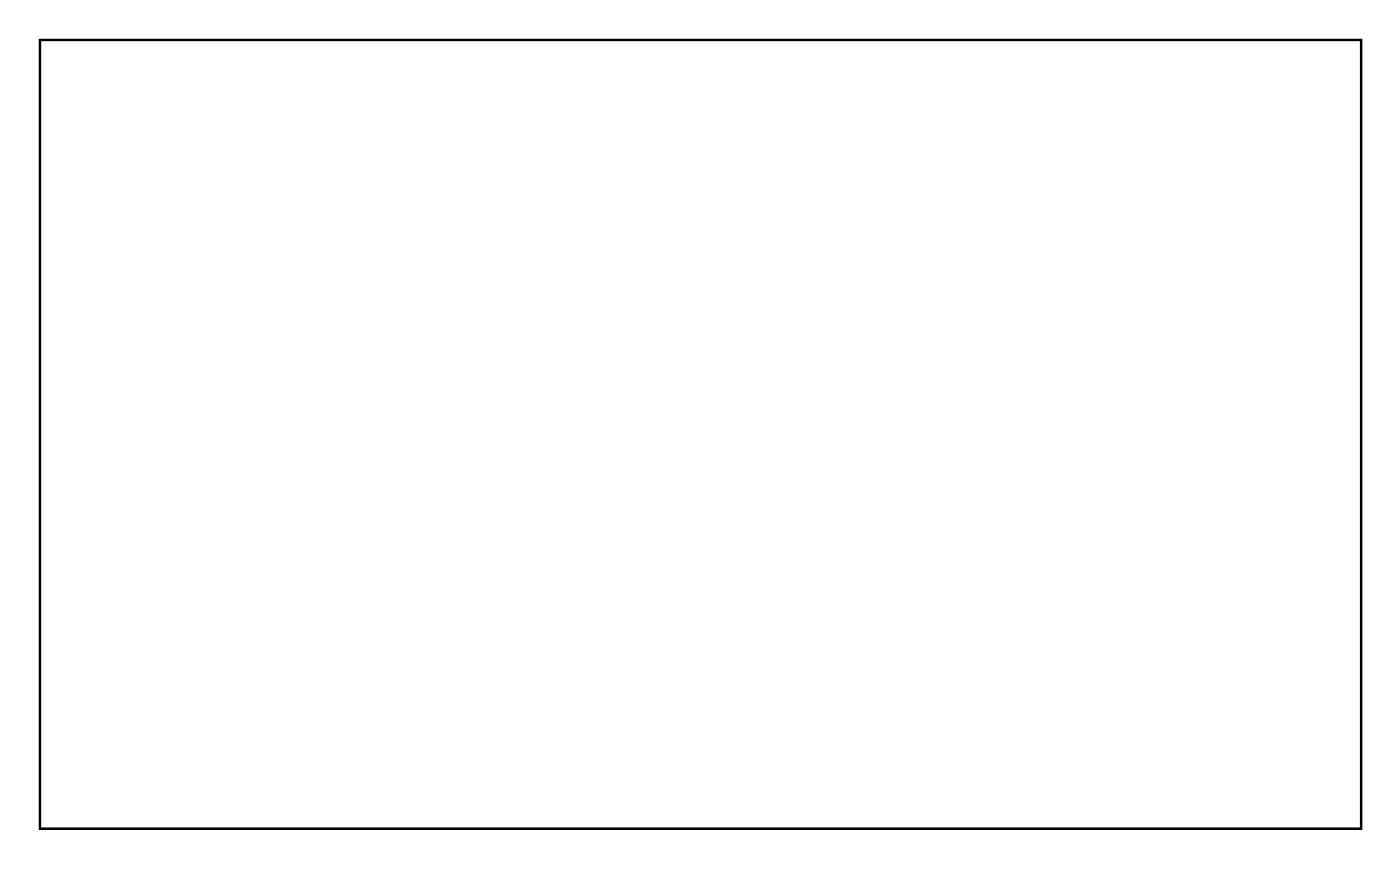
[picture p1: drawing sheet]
<svg xmlns="http://www.w3.org/2000/svg" width="127mm" height="79mm" viewBox="0 0 127 79" stroke-linecap="round" stroke-linejoin="round" font-family="sans-serif">
<path d="M3.6 3.6h120.2v71.8h-120.2z" fill="none" stroke="#000" stroke-width=".2"/>
<path d="M3.6 3.6v71.8h120.2v-71.8zM3.6 3.6h120.2v71.8h-120.2z" fill="#000"/>
<circle cx="69.7" cy="69.3" r=".66" fill="#fff"/>
<circle cx="69.7" cy="69.3" r=".66" fill="none" stroke="#fff" stroke-width=".61" stroke-linecap="butt"/>
<circle cx="67.2" cy="69.3" r=".66" fill="#fff"/>
<circle cx="67.2" cy="69.3" r=".66" fill="none" stroke="#fff" stroke-width=".61" stroke-linecap="butt"/>
<circle cx="64.6" cy="69.3" r=".66" fill="#fff"/>
<circle cx="64.6" cy="69.3" r=".66" fill="none" stroke="#fff" stroke-width=".61" stroke-linecap="butt"/>
<circle cx="62.1" cy="69.3" r=".66" fill="#fff"/>
<circle cx="62.1" cy="69.3" r=".66" fill="none" stroke="#fff" stroke-width=".61" stroke-linecap="butt"/>
<circle cx="59.6" cy="69.3" r=".66" fill="#fff"/>
<circle cx="59.6" cy="69.3" r=".66" fill="none" stroke="#fff" stroke-width=".61" stroke-linecap="butt"/>
<circle cx="81.4" cy="21" r=".66" fill="#fff"/>
<circle cx="81.4" cy="21" r=".66" fill="none" stroke="#fff" stroke-width=".61" stroke-linecap="butt"/>
<circle cx="83.9" cy="21" r=".66" fill="#fff"/>
<circle cx="83.9" cy="21" r=".66" fill="none" stroke="#fff" stroke-width=".61" stroke-linecap="butt"/>
<circle cx="86.5" cy="21" r=".66" fill="#fff"/>
<circle cx="86.5" cy="21" r=".66" fill="none" stroke="#fff" stroke-width=".61" stroke-linecap="butt"/>
<circle cx="89" cy="21" r=".66" fill="#fff"/>
<circle cx="89" cy="21" r=".66" fill="none" stroke="#fff" stroke-width=".61" stroke-linecap="butt"/>
<circle cx="91.6" cy="21" r=".66" fill="#fff"/>
<circle cx="91.6" cy="21" r=".66" fill="none" stroke="#fff" stroke-width=".61" stroke-linecap="butt"/>
<circle cx="94.1" cy="21" r=".66" fill="#fff"/>
<circle cx="94.1" cy="21" r=".66" fill="none" stroke="#fff" stroke-width=".61" stroke-linecap="butt"/>
<circle cx="96.6" cy="21" r=".66" fill="#fff"/>
<circle cx="96.6" cy="21" r=".66" fill="none" stroke="#fff" stroke-width=".61" stroke-linecap="butt"/>
<circle cx="99.2" cy="21" r=".66" fill="#fff"/>
<circle cx="99.2" cy="21" r=".66" fill="none" stroke="#fff" stroke-width=".61" stroke-linecap="butt"/>
<circle cx="101.7" cy="21" r=".66" fill="#fff"/>
<circle cx="101.7" cy="21" r=".66" fill="none" stroke="#fff" stroke-width=".61" stroke-linecap="butt"/>
<circle cx="104.3" cy="21" r=".66" fill="#fff"/>
<circle cx="104.3" cy="21" r=".66" fill="none" stroke="#fff" stroke-width=".61" stroke-linecap="butt"/>
<circle cx="59.6" cy="21" r=".66" fill="#fff"/>
<circle cx="59.6" cy="21" r=".66" fill="none" stroke="#fff" stroke-width=".61" stroke-linecap="butt"/>
<circle cx="62.1" cy="21" r=".66" fill="#fff"/>
<circle cx="62.1" cy="21" r=".66" fill="none" stroke="#fff" stroke-width=".61" stroke-linecap="butt"/>
<circle cx="64.6" cy="21" r=".66" fill="#fff"/>
<circle cx="64.6" cy="21" r=".66" fill="none" stroke="#fff" stroke-width=".61" stroke-linecap="butt"/>
<circle cx="67.2" cy="21" r=".66" fill="#fff"/>
<circle cx="67.2" cy="21" r=".66" fill="none" stroke="#fff" stroke-width=".61" stroke-linecap="butt"/>
<circle cx="69.7" cy="21" r=".66" fill="#fff"/>
<circle cx="69.7" cy="21" r=".66" fill="none" stroke="#fff" stroke-width=".61" stroke-linecap="butt"/>
<circle cx="72.3" cy="21" r=".66" fill="#fff"/>
<circle cx="72.3" cy="21" r=".66" fill="none" stroke="#fff" stroke-width=".61" stroke-linecap="butt"/>
<circle cx="74.8" cy="21" r=".66" fill="#fff"/>
<circle cx="74.8" cy="21" r=".66" fill="none" stroke="#fff" stroke-width=".61" stroke-linecap="butt"/>
<circle cx="77.3" cy="21" r=".66" fill="#fff"/>
<circle cx="77.3" cy="21" r=".66" fill="none" stroke="#fff" stroke-width=".61" stroke-linecap="butt"/>
<circle cx="92.6" cy="69.3" r=".66" fill="#fff"/>
<circle cx="92.6" cy="69.3" r=".66" fill="none" stroke="#fff" stroke-width=".61" stroke-linecap="butt"/>
<circle cx="95.1" cy="69.3" r=".66" fill="#fff"/>
<circle cx="95.1" cy="69.3" r=".66" fill="none" stroke="#fff" stroke-width=".61" stroke-linecap="butt"/>
<circle cx="90" cy="69.3" r=".66" fill="#fff"/>
<circle cx="90" cy="69.3" r=".66" fill="none" stroke="#fff" stroke-width=".61" stroke-linecap="butt"/>
<circle cx="87.5" cy="69.3" r=".66" fill="#fff"/>
<circle cx="87.5" cy="69.3" r=".66" fill="none" stroke="#fff" stroke-width=".61" stroke-linecap="butt"/>
<circle cx="85" cy="69.3" r=".66" fill="#fff"/>
<circle cx="85" cy="69.3" r=".66" fill="none" stroke="#fff" stroke-width=".61" stroke-linecap="butt"/>
<circle cx="82.4" cy="69.3" r=".66" fill="#fff"/>
<circle cx="82.4" cy="69.3" r=".66" fill="none" stroke="#fff" stroke-width=".61" stroke-linecap="butt"/>
<circle cx="79.9" cy="69.3" r=".66" fill="#fff"/>
<circle cx="79.9" cy="69.3" r=".66" fill="none" stroke="#fff" stroke-width=".61" stroke-linecap="butt"/>
<circle cx="77.3" cy="69.3" r=".66" fill="#fff"/>
<circle cx="77.3" cy="69.3" r=".66" fill="none" stroke="#fff" stroke-width=".61" stroke-linecap="butt"/>
<circle cx="72.3" cy="69.3" r=".66" fill="#fff"/>
<circle cx="72.3" cy="69.3" r=".66" fill="none" stroke="#fff" stroke-width=".61" stroke-linecap="butt"/>
<circle cx="15" cy="45.3" r="1.5" fill="#fff"/>
<circle cx="15" cy="45.3" r="1.5" fill="none" stroke="#fff" stroke-width=".76" stroke-linecap="butt"/>
<circle cx="16.4" cy="56.6" r=".8" fill="#fff"/>
<circle cx="16.4" cy="56.6" r=".8" fill="none" stroke="#fff" stroke-width=".85" stroke-linecap="butt"/>
<circle cx="15" cy="64.4" r="1.5" fill="#fff"/>
<circle cx="15" cy="64.4" r="1.5" fill="none" stroke="#fff" stroke-width=".76" stroke-linecap="butt"/>
<circle cx="31.6" cy="65" r=".69" fill="#fff"/>
<circle cx="31.6" cy="65" r=".69" fill="none" stroke="#fff" stroke-width=".64" stroke-linecap="butt"/>
<circle cx="31.6" cy="62.5" r=".69" fill="#fff"/>
<circle cx="31.6" cy="62.5" r=".69" fill="none" stroke="#fff" stroke-width=".64" stroke-linecap="butt"/>
<circle cx="31.6" cy="59.9" r=".69" fill="#fff"/>
<circle cx="31.6" cy="59.9" r=".69" fill="none" stroke="#fff" stroke-width=".64" stroke-linecap="butt"/>
<circle cx="31.6" cy="57.4" r=".69" fill="#fff"/>
<circle cx="31.6" cy="57.4" r=".69" fill="none" stroke="#fff" stroke-width=".64" stroke-linecap="butt"/>
<circle cx="31.6" cy="54.9" r=".69" fill="#fff"/>
<circle cx="31.6" cy="54.9" r=".69" fill="none" stroke="#fff" stroke-width=".64" stroke-linecap="butt"/>
<circle cx="31.6" cy="52.3" r=".69" fill="#fff"/>
<circle cx="31.6" cy="52.3" r=".69" fill="none" stroke="#fff" stroke-width=".64" stroke-linecap="butt"/>
<circle cx="31.6" cy="49.8" r=".69" fill="#fff"/>
<circle cx="31.6" cy="49.8" r=".69" fill="none" stroke="#fff" stroke-width=".64" stroke-linecap="butt"/>
<circle cx="31.6" cy="47.2" r=".69" fill="#fff"/>
<circle cx="31.6" cy="47.2" r=".69" fill="none" stroke="#fff" stroke-width=".64" stroke-linecap="butt"/>
<circle cx="31.6" cy="44.7" r=".69" fill="#fff"/>
<circle cx="31.6" cy="44.7" r=".69" fill="none" stroke="#fff" stroke-width=".64" stroke-linecap="butt"/>
<circle cx="16.4" cy="53.1" r=".8" fill="#fff"/>
<circle cx="16.4" cy="53.1" r=".8" fill="none" stroke="#fff" stroke-width=".85" stroke-linecap="butt"/>
<path d="M30.9 22.8h1.5v1.5h-1.5z" fill="#fff"/>
<path d="M30.9 22.8h1.5v1.5h-1.5z" fill="none" stroke="#fff" stroke-width=".76" stroke-linecap="butt"/>
<circle cx="31.6" cy="23.5" r=".74" fill="#fff"/>
<circle cx="31.6" cy="23.5" r=".74" fill="none" stroke="#fff" stroke-width=".76" stroke-linecap="butt"/>
<circle cx="31.6" cy="26.1" r=".74" fill="#fff"/>
<circle cx="31.6" cy="26.1" r=".74" fill="none" stroke="#fff" stroke-width=".76" stroke-linecap="butt"/>
<circle cx="31.6" cy="28.6" r=".74" fill="#fff"/>
<circle cx="31.6" cy="28.6" r=".74" fill="none" stroke="#fff" stroke-width=".76" stroke-linecap="butt"/>
<circle cx="41.8" cy="54" r=".35" fill="#fff"/>
<circle cx="41.8" cy="54" r=".35" fill="none" stroke="#fff" stroke-width=".55"/>
<path d="M79.1 10.1h1.5v1.5h-1.5z" fill="#fff"/>
<path d="M79.1 10.1h1.5v1.5h-1.5z" fill="none" stroke="#fff" stroke-width=".76" stroke-linecap="butt"/>
<circle cx="79.9" cy="10.8" r=".74" fill="#fff"/>
<circle cx="79.9" cy="10.8" r=".74" fill="none" stroke="#fff" stroke-width=".76" stroke-linecap="butt"/>
<circle cx="82.4" cy="10.8" r=".74" fill="#fff"/>
<circle cx="82.4" cy="10.8" r=".74" fill="none" stroke="#fff" stroke-width=".76" stroke-linecap="butt"/>
<circle cx="85" cy="10.8" r=".74" fill="#fff"/>
<circle cx="85" cy="10.8" r=".74" fill="none" stroke="#fff" stroke-width=".76" stroke-linecap="butt"/>
<circle cx="87.5" cy="10.8" r=".74" fill="#fff"/>
<circle cx="87.5" cy="10.8" r=".74" fill="none" stroke="#fff" stroke-width=".76" stroke-linecap="butt"/>
<circle cx="90" cy="10.8" r=".74" fill="#fff"/>
<circle cx="90" cy="10.8" r=".74" fill="none" stroke="#fff" stroke-width=".76" stroke-linecap="butt"/>
<circle cx="92.6" cy="10.8" r=".74" fill="#fff"/>
<circle cx="92.6" cy="10.8" r=".74" fill="none" stroke="#fff" stroke-width=".76" stroke-linecap="butt"/>
<circle cx="95.1" cy="10.8" r=".74" fill="#fff"/>
<circle cx="95.1" cy="10.8" r=".74" fill="none" stroke="#fff" stroke-width=".76" stroke-linecap="butt"/>
<circle cx="97.7" cy="10.8" r=".74" fill="#fff"/>
<circle cx="97.7" cy="10.8" r=".74" fill="none" stroke="#fff" stroke-width=".76" stroke-linecap="butt"/>
<circle cx="100.2" cy="10.8" r=".74" fill="#fff"/>
<circle cx="100.2" cy="10.8" r=".74" fill="none" stroke="#fff" stroke-width=".76" stroke-linecap="butt"/>
<circle cx="102.7" cy="10.8" r=".74" fill="#fff"/>
<circle cx="102.7" cy="10.8" r=".74" fill="none" stroke="#fff" stroke-width=".76" stroke-linecap="butt"/>
<circle cx="105.3" cy="10.8" r=".74" fill="#fff"/>
<circle cx="105.3" cy="10.8" r=".74" fill="none" stroke="#fff" stroke-width=".76" stroke-linecap="butt"/>
</svg>
